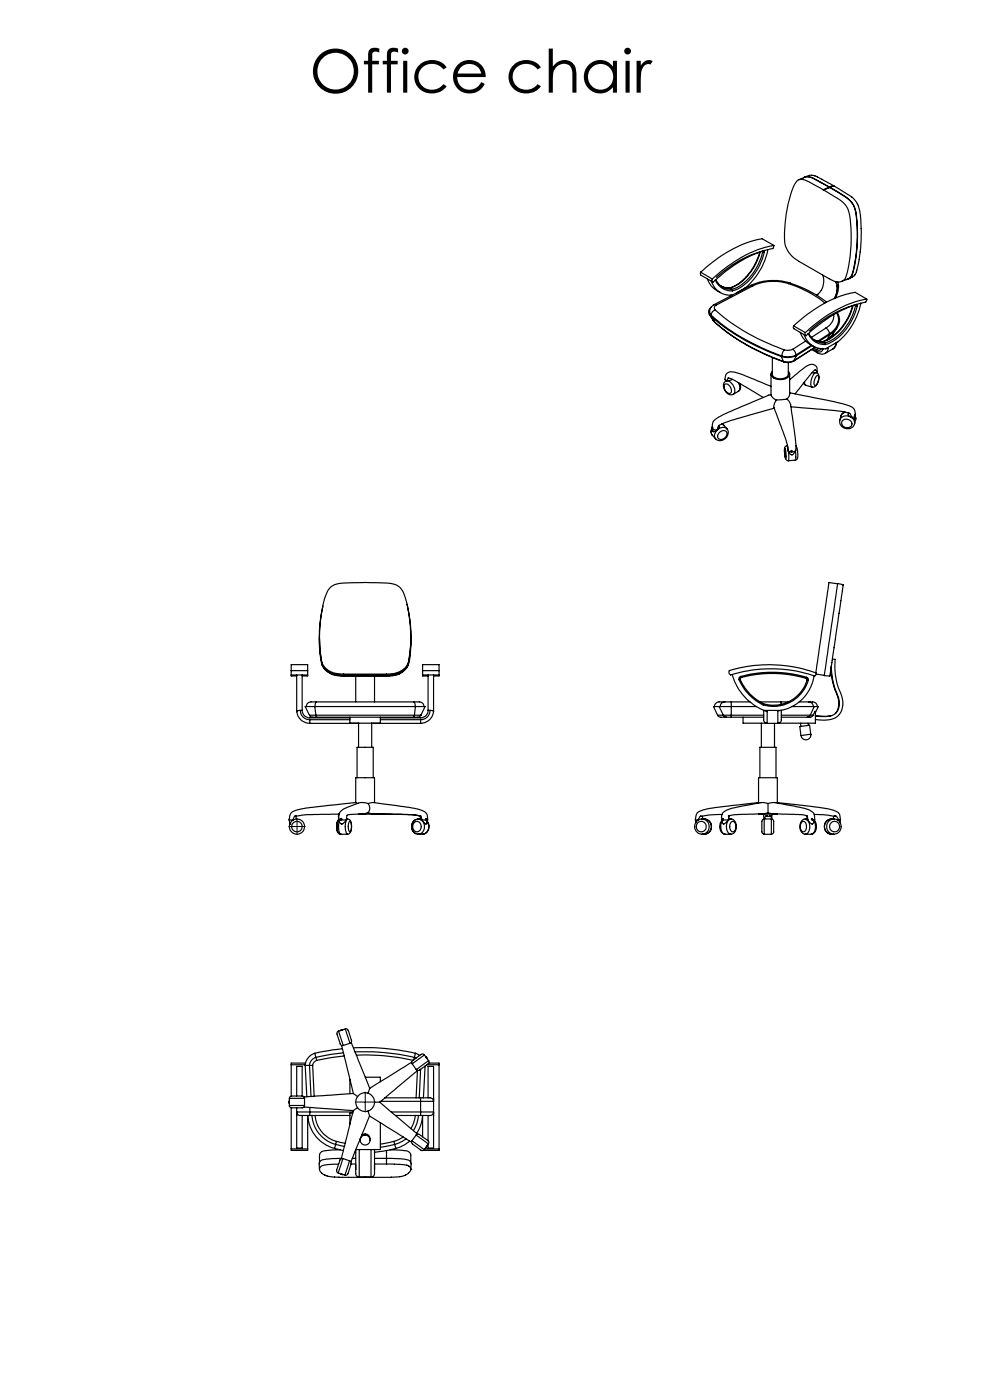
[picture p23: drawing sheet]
<svg xmlns="http://www.w3.org/2000/svg" width="210mm" height="297mm" viewBox="0 0 210 297" stroke-linecap="round" stroke-linejoin="round" font-family="sans-serif">
<defs><g id="words">
<text font-size="12.7" x="65.7" y="19.7">Office chair</text>
</g></defs>
<path d="M62.8 175.3h-1.5M63 175.1v-1.5M63 175.6v1.5M63.3 175.3h1.4M77.2 233.8h-1.8M77.5 233.5v-1.8M77.5 234v1.9M77.7 233.8h1.9" fill="none" stroke="#000" stroke-width=".21" stroke-dasharray="15.2 1.3 1.3 1.3"/>
<path d="M62.9 175.4h.2M63 175.2v.3M77.3 233.8h.3M77.5 233.7v.2" fill="none" stroke="#000" stroke-width=".21"/>
<g fill="none" stroke="#000" stroke-width=".25">
<path d="M169.4 38.1l1.3-.5a2.57 2.57 0 0 1 2.2 .5l3 1.6M170.4 37.7a2.14 2.14 0 0 1 2.6 .4l2.9 1.5M170.8 37.5a3.5 3.5 0 0 1 3.6 .6l2.3 1.3M175.9 39.6l.1 .1M175.9 39.7l.1 .1M175.9 39.7l-1.3 .5M176 39.8l1.8 1a6.9 6.9 0 0 1 3.4 3.1 28.3 28.3 0 0 1-.6 14.7l-.6 .5-1.5 .6M176 39.7l.9 .5a9 9 0 0 1 4.2 3.4 18.3 18.3 0 0 1 .8 7.7 19.7 19.7 0 0 1-1.3 7.4l-.6 .5-.6 .1M176 39.8l-1.3 .5M176.7 39.4l-.8 .2M176.7 39.4h.2M176.9 39.4l2.2 1.4a5.5 5.5 0 0 1 3.4 5.1 29.3 29.3 0 0 1-1.1 12.3l-.5 .5-.9 .5"/>
<path d="M176.9 39.4l-.9 .3M148.6 57.7l.1 .7 2.5 1.4M148.6 57.7l2.5 1.5M150 59.2l1 1.5 .6 .6 1.2 .8M150.9 59.6a4.2 4.2 0 0 0 4.4 3M151.7 59.4a3.7 3.7 0 0 0 3.7 2.3M151.7 59.4h.1M151.8 59.4h-.1M151.8 59.3l.7 1.1 .5 .3M161.1 53.5a11.4 11.4 0 0 1-5.9 7.5l-.5 .1M161.3 53.4a11.4 11.4 0 0 1-6 7.6l-.5 .1M161.6 53.4l.2 .1"/>
<path d="M161.7 53.3a23.4 23.4 0 0 0-9.8 5.5M161.7 53.3h.1M161.7 53.3l.1 .2M161.8 53.5a11 11 0 0 1-6.3 7.8l-.2 .1M161.8 53.5h.3M161.9 53.2l-.2 .1M162 53.2l.1 .3M162.1 53.5a11.4 11.4 0 0 1-6.2 8.1l-.5 .1M162.9 52.9a14.4 14.4 0 0 1-4.8 8.2M164.1 52.1a26.3 26.3 0 0 0-13 7.1M164.1 52.1l-.1 .5a27.5 27.5 0 0 0-12.8 7.2l-.1-.1v-.5M164.1 52.1l-2.4-1.4a26.6 26.6 0 0 0-13.1 7"/>
<path d="M174.5 58.3a3.7 3.7 0 0 1-1.3 4.3M174.6 40.2l-3-1.6a2.29 2.29 0 0 0-2.4-.3 11 11 0 0 0-2 4.9 21.7 21.7 0 0 0-.5 9.1 6.3 6.3 0 0 0 2.8 3.2l6.4 3.6a2.94 2.94 0 0 0 2.9 .5l.3-.2a8.1 8.1 0 0 0 1.1-4.1 26.8 26.8 0 0 0-.3-10.9l-.3-.4a4.9 4.9 0 0 0-1.8-1.8l-3.1-1.9M174.6 40.2l.1 .1M177.3 59.8a4.1 4.1 0 0 1-.3 3.4M177.3 59.8a3.9 3.9 0 0 1-.3 3.4M177.7 59.8a4.8 4.8 0 0 1-.5 3.4M150.5 66.7l.8 1.3M150.6 66.9a45.1 45.1 0 0 0 15.1 8.7M150.6 66.9l.8 1.3M150.8 65.2l-.5 .8 .1 .5 .2 .4M150.8 66.8a43 43 0 0 0 15.1 8.7M151.3 68l.2 .2"/>
<path d="M151.3 68h.1M151.3 68l.1 .2M151.4 68.2a44.5 44.5 0 0 0 14.8 8.5M151.4 68.2h.1M151.5 68.2a43.7 43.7 0 0 0 14.8 8.6M151.7 65.8a1.22 1.22 0 0 0-.9 1M151.7 65.8a43.4 43.4 0 0 0 14.7 8.4M151.9 64.7a1.17 1.17 0 0 0-1.4 1.3l.1 .5 .2 .3M151.9 64.7l-.4 .6 .2 .5M153 60.7l1.2 .6 1.1 .1M153 60.7l1.8 .4M154.8 61.1l.5 .3"/>
<path d="M155 62.6v.2M155.2 62.6v.1M155.3 61.4l.1 .3M158.1 61.1v.1M158.1 61.1l-1.9 1.1M159.2 60.6h.5M159.2 60.6l-7.8 4.1M159.7 60.6l-7.8 4.1M163.5 79.4v4.4l.4 .6 .7 .5M163.8 75.8v3.6a1.84 1.84 0 0 0 2.6 .8l.5-.3 .3-.4v-2.6M163.8 78.8a.89 .89 0 0 0-.2 .9 .89 .89 0 0 0 .8 .6 2.31 2.31 0 0 0 3.1-.8l-.1-.5-.2-.2M165.7 75.6l.5 1.1"/>
<path d="M166.2 76.7l.1 .1M166.4 74.2l-.5 .7v.6M167.3 60.2a10.7 10.7 0 0 0-7.6 .4M167.3 60.2a23 23 0 0 1 7.7 4.1M167.5 79.4v4.3l-.6 1M167.6 60a25.4 25.4 0 0 1 7.7 4.1M167.6 60a11.4 11.4 0 0 0-8.4 .6M167.6 60l-.3 .2M168.1 74.1l-.9 .2-.8-.1M168.1 74.1l.5 .5 .2 .7M168.2 76.7l-.8 .2-1.1-.1M168.3 69.1l.1 .6 2.5 1.5"/>
<path d="M168.3 69.1l2.5 1.5M168.4 76.5l-.9 .3-1.3-.1M168.4 76.5l-.2 .2M168.8 75.3l-1.4 .4-1.5-.2M169 75.4l-1.7 .4-1.6-.2M169 75.4l-.6 1.1M169.8 70.5l.5 1.2 .6 .6 1.6 1.1M170.6 71a4.2 4.2 0 0 0 4.6 3M170.9 72.4l-2.8 1.7M171.5 70.8a3.8 3.8 0 0 0 3.6 2.3M171.5 70.8h.1M171.6 70.7l.3 .7 .9 .7"/>
<path d="M172.1 73.2l-3.3 2.1M172.2 74.2l1.2 .6M172.3 79.1h.7M172.3 73.3l-3.3 2.1M172.4 74l.8 .5M172.6 73.9l.6 .3M172.7 72.1l.7 .4 1.6 .3M172.8 72.1l.8 .3 .8 .1M172.8 72.1l1.7 .4M172.9 78.5l.4 .4M172.9 73.7l-4.5 2.8M172.9 73.7l-4.6 3"/>
<path d="M173 78.4l-.9 .8-3.5 4.4M173 79.1h.1M173 79.1a2.79 2.79 0 0 0-.8 3h.1M173.1 79.1h.1M173.2 74.5l.2 .3M173.2 79.1a1.84 1.84 0 0 1 0 2.6l-.5 .4h-.4M173.2 79.7h.2a1.44 1.44 0 0 1-.2 1.8l-.3 .3a1.64 1.64 0 0 1 .3-2.1zM173.3 78.9a1.25 1.25 0 0 0-.6-1.5 1.25 1.25 0 0 0-1.5 .2l-3.7 3M173.3 78.9l-.2 .2M173.3 78.9l-.1 .2M173.4 74.8l.9 .3 .8-.2M173.6 73.9l-.4 .3"/>
<path d="M174.2 74l-.1 .1a.65 .65 0 0 1-.9 .1M174.4 72.5h.1M174.5 72.5l.5 .3M174.6 74l-.1 .3a.83 .83 0 0 1-1.3 .2M175 72.8l.1 .3M175.2 74l.4-.1v.2l-.1 .4-.4 .4M175.2 69.6l.6 .6 .1 .6M175.2 69.6l-3.1 2M175.4 72l-.1 .1M175.4 72l-.2 .2M175.9 70.8l-2.4 1.6M176.1 70.9l-2.4 1.5"/>
<path d="M176.1 70.9l-.7 1.1M176.7 74l-1.6 .9M176.8 70.8l-.7 .8-.7 .5M176.8 70.8l-1.4 1.2M176.8 66.8a3 3 0 0 1-1.6 2.8M177 63.2v.2M177.5 72.7l-.2 .7-.6 .6M177.5 66.4a3.2 3.2 0 0 1-1.6 4.4M177.6 66.3a3.1 3.1 0 0 1-1.2 4.4l-.3 .2M177.6 69.4l-.8 1.4M177.8 72.5l-.5 .3-.2 .7-.4 .5M177.8 72.5l-2.6 1.5"/>
<path d="M180.8 64.9a11.2 11.2 0 0 1-6 7.5l-.4 .1M181 64.8a11.1 11.1 0 0 1-6.2 7.6l-.3 .1M181.3 64.7l.2 .1M181.4 64.7l.1 .1M181.5 64.7a23.3 23.3 0 0 0-9.8 5.5M181.5 64.7h.1M181.5 64.8a11 11 0 0 1-6.3 7.9l-.2 .1M181.5 64.8l.3 .1M181.6 64.6l-.1 .1M181.7 64.6l.1 .3M181.8 64.9a11.3 11.3 0 0 1-6.5 8.1l-.2 .1M182.6 64.3a14.3 14.3 0 0 1-4.8 8.2"/>
<path d="M183.9 63.5l-.2 .5a28.5 28.5 0 0 0-12.8 7.2l-.2-.2 .1-.4M183.9 63.5a26.6 26.6 0 0 0-13.1 7.1M183.9 63.5l-2.5-1.5a25.9 25.9 0 0 0-13.1 7.1M151.1 90.7l-.3 .9 .3 .7M151.1 90.8l.2 .8 1-.6M151.1 90.9l-.2 .6 .2 .8M151.1 92.3l.7 .8M151.1 90.6v.2zM152.3 91l-.1 .1M152.5 91.9a.88 .88 0 0 1 1-.6 .88 .88 0 0 1 .7 .9 1.07 1.07 0 0 1-.8 1 1.07 1.07 0 0 1-1.2-.5zM152.5 90.2l.1 .5-.3 .3M153.2 89.9l.3 .3z"/>
<path d="M153.5 90.2l.7 .8M153.7 81.6a1.16 1.16 0 0 1 1.5 1.3 .56 .56 0 0 1-.5 .6 .56 .56 0 0 1-.6-.4l-.5-1zM153.9 80.9a1.75 1.75 0 0 0-.2 1.9 1.75 1.75 0 0 0 1.7 .9l.1-.1M153.9 80.9a1.8 1.8 0 0 1 2 1.7v.6l-.4 .4M154 80.7v.1M154 80.8l-.1 .1M154.2 80.7h-.3a1.36 1.36 0 0 1 .4-1.5 1.36 1.36 0 0 1 1.5-.3l1.7 .6 6 2.5M154.2 80.7v.1M154.2 91a1.63 1.63 0 0 1-.3 2 1.63 1.63 0 0 1-2.1 .1M154.2 80.8h-.2M154.2 91a1.69 1.69 0 0 0-2 .1 1.69 1.69 0 0 0-.4 2M154.4 80.1l2.3 1.1 5.2 3.1"/>
<path d="M154.6 80.2l-.4 .5M155.3 80.5l-1.1 .3M156.6 81.1a1.37 1.37 0 0 1 0 1.9M156.6 83l-1.1 .6M156.9 81.3l.2 .9-.2 .6-.3 .2M163.5 83.7l-6.2 2.6a24.5 24.5 0 0 0-5.8 2.9 1.62 1.62 0 0 0-.2 1.8l.4 .2 .5-.1M164.2 86.6l-10 2.9a2.53 2.53 0 0 0-1.9 1.1l-.1 .5M164.6 84.9l-.3 .8-.2 .7 2.7 7.2 .4 2M166.4 95.1l.3 .9v1.3l-.3-1zM166.9 84.7l.6 .7a4.5 4.5 0 0 1 .5 2.3l.7 4.9a6.1 6.1 0 0 1 0 3.1 1.34 1.34 0 0 1-1.5-.1M166.9 94.5a.96 .96 0 0 0-.5 1.4v.3a1.34 1.34 0 0 0 .8 1.6M166.9 84.7l-2.3 .2"/>
<path d="M166.9 94.5l.2 .5M166.9 94.5h.1M167.1 95.5h.1M167.1 95.2l.1 .4M167.1 95.5l.2 .3M167.3 95.8l-.1 2M167.5 83.4l6.7 1.3a21.6 21.6 0 0 1 6.7 1.8 1.95 1.95 0 0 1 .5 1.7M167.8 86.3l10.2 .9a4.5 4.5 0 0 1 2.3 .6l.5 .7M168.6 95.7a.69 .69 0 0 1-.6 .8 .69 .69 0 0 1-.7-.7M168.7 97.6l-1.5 .2M168.7 95.7v1.9M168.8 94.6l.3 .6 .1 .8a1.32 1.32 0 0 1-.4 1.6h-.1"/>
<path d="M170.5 81.3l.4 .4M170.6 81l.3 .7M170.9 81.7l1.4 .4M178.4 88.3l-.2 .8M178.7 89.2a1.13 1.13 0 0 1 1.4-.2 1.13 1.13 0 0 1 .5 1.4 1.12 1.12 0 0 1-1.4 .2 1.12 1.12 0 0 1-.5-1.4zM179.2 87.4l-.6 .4-.2 .5M179.3 87.4l-.5 .3-.4 .6M180 87.6l-.1 .4 .3 .4M180.2 88.4l.2 .1M180.2 88.4a1.52 1.52 0 0 0-2 .7M180.4 88.5l.4 .2M180.4 88.5h.4"/>
<path d="M180.8 88.7a1.36 1.36 0 0 1 .1 1.8 1.36 1.36 0 0 1-1.8 .3l-.5-.3-.4-.5v-.9M181.4 87.9v.3zM181.4 88.3l.1 .8M181.4 88.2l-.6 .3M181.4 88.2l-.1 .7-.5-.2M181.5 89.1l-.2 .9M67.8 135.3v.3a13.3 13.3 0 0 0 .9 5.9 4.7 4.7 0 0 0 4.2 1.8M68.5 128.6a26.8 26.8 0 0 0-.1 12.5 4.6 4.6 0 0 0 4.5 2.2M86.3 128.2a28.3 28.3 0 0 1 .3 12.8 4.3 4.3 0 0 1-4.1 2.3h-.5M87.1 135.3v.3a13.3 13.3 0 0 1-.8 5.9 4.7 4.7 0 0 1-4.3 1.8M176.6 139.8l.5 .1a15.8 15.8 0 0 0 1.5 8.1 3.6 3.6 0 0 1-3.8 4.8l-1.8-.2M177.7 123.8l1.2 .2v.2l-2.5 16.7-.4 2.5-1.2-.1z"/>
<path d="M177.7 123.9l-1.9-.3-2.8 19.1M61.8 142.3v.9M61.8 142.3v-1.3h3.5v1.3M61.8 143.2h3.5M61.8 142.3h3.5M61.8 143.2v.2h1.1M62.9 143.2l.1 7.8M63 151a2.72 2.72 0 0 0 2.7 2.5M63.7 150.7l-.6 .1-.1 .2M63.7 150.7a1.99 1.99 0 0 0 2 2M63.7 150.7h.4M64.1 143.2v7.5"/>
<path d="M64.1 150.7v.4a1.62 1.62 0 0 0 1.6 1.2h8.5M65.3 142.3v.9M65.3 143.2v.2h-1.2M65.7 151.7h1.3M65.7 151.7a1.53 1.53 0 0 0 1.5 .4M65.7 152.7v.8M65.7 152.7h8.5M65.7 153.5h10.4M66.8 149.9l.2 1.8M66.8 149.9h21.3M66.8 149.9h-2.1l1 1.8M67 151.7h20.9"/>
<path d="M67 151.7l.2 .4M67.1 148.9l-.2 .4v.6M67.1 148.9h20.7M67.1 148.9a2.26 2.26 0 0 0-2 .5l-.1 .5M67.2 152.1h20.5M68.3 141a4.5 4.5 0 0 0 4.6 2.4M72.9 143a4.4 4.4 0 0 1-4.5-2.3 28.7 28.7 0 0 1 .9-14.8 3.5 3.5 0 0 1 3.8-2.2h8.7a3.8 3.8 0 0 1 4.2 3.3 27.4 27.4 0 0 1 .4 14 4.6 4.6 0 0 1-4.4 2M72.9 143h9.1M72.9 143v.3M72.9 143.3v.1M72.9 143.3h9.1M72.9 143.4h9.1"/>
<path d="M74.2 152.1v1.3h6.5v-1.3M75.5 143.4v5.5M76.1 153.5v5M76.1 153.4v.1M78.8 153.4v.1M78.8 153.5v5M78.8 153.5h10.4M79.4 143.4v5.5M80.7 152.7h8.5M82 143v.3M82 143.3v.1M86.6 141a4.3 4.3 0 0 1-4.6 2.4"/>
<path d="M87.8 148.9l.3 1M87.8 148.9a2.26 2.26 0 0 1 2 .5l.2 .5M87.9 151.7l-.2 .4M87.9 151.7h1.4M88.1 149.9l-.2 1.8M88.1 149.9h2.1l-.9 1.8M89.2 152.7v.8M89.3 151.7l-.6 .4h-1M89.6 142.3v.9M89.6 142.3v-1.3h3.5v1.3M89.6 143.2h3.5M89.6 142.3h3.5"/>
<path d="M89.6 143.2v.2h1.2M90.8 143.2v7.5M90.8 150.7a1.57 1.57 0 0 1-1.6 1.6h-8.5M90.8 150.7h.4M91.2 150.7l.6 .1 .2 .2M91.2 150.7a1.99 1.99 0 0 1-2 2M92 143.2v7.8M92 151a2.79 2.79 0 0 1-2.8 2.5M93.1 142.3v.9M93.1 143.2v.2h-1.1M152.2 151.7a1.83 1.83 0 0 0 1.9 .4M152.2 151.7h1.2"/>
<path d="M152.5 149.9l.9 1.8M152.5 149.9h2.6M152.5 149.9h-1.2l.9 1.8M153.4 151.7h1.7M153.4 151.7l.2 .3 .5 .1M153.7 148.9h-.2a1.65 1.65 0 0 0-1.9 .9v.1M153.7 148.9a1.03 1.03 0 0 0-.9 1M153.7 148.9h1.4M154.1 152.1h1M154.7 142.3a28.5 28.5 0 0 1 18.4 .6l-.2 .5a30.4 30.4 0 0 0-18-.3 .66 .66 0 0 1-.2-.8zM155.1 149.9v1.8M155.1 148.9v1"/>
<path d="M155.1 151.7v.4M155.1 149.9h5.4M155.1 148.9h4M155.1 152.1h6.9M155.1 151.7h6.9M155.3 143.1a11.7 11.7 0 0 0 6.7 7.6M156.8 144.2a10.7 10.7 0 0 0 5.1 5.3M157 144.1l-.2 .1M157 144.1a10.7 10.7 0 0 0 5 5.2M157.1 143.5a25.8 25.8 0 0 1 14 .2M157.1 143.5h-.1a.46 .46 0 0 0-.2 .7M157.1 143.5l.1 .3"/>
<path d="M157.2 143.8a25.3 25.3 0 0 1 13.8 .1M157.2 143.8l-.2 .3M157.6 152.1v1.3h4.9M161.2 148.9h4.4M161.5 153.4v5.1M162 150.7l.7 .3v2.5M162 150.7v.9a1.66 1.66 0 0 0 .5 1.8l.2 .1M162 149.3l-.1 .2M162 150.7h3.7M162.7 153.5h2.3M164.3 153.5v5M165.6 148.9h1.6"/>
<path d="M165.6 148.9l.1 .5M165.7 150.7v.9a1.74 1.74 0 0 1-.5 1.8l-.2 .1M165.7 150.7l-.7 .1v2.7M165.7 152.1h5.5M165.7 151.7h6.2M168 149.9h4.7M169.5 148.9h2.1M169.8 153.4l.1 .7M171 143.9l.2 .3M171.1 143.7l.3 .2v.4M171.1 143.7l-.1 .2M171.2 144.2a7.5 7.5 0 0 1-9.2 5.1"/>
<path d="M171.2 144.2l.2 .1M171.4 153.4l.1 .5M171.4 144.3a7.7 7.7 0 0 1-9.5 5.2M171.6 148.9a1.4 1.4 0 0 1 1.8 1M171.6 148.9l.3 .1a.91 .91 0 0 1 .6 .9M171.9 151.7l-.3 .3-.4 .1M171.9 151.7h.6M172 155.7a1.05 1.05 0 0 1-.9 1.2 1.05 1.05 0 0 1-1.2-.9M172 155.7l-.3-1.9-.3 .1-1.7 .2 .2 1.9M172 155.7l-2.1 .3M172.5 151.7l-.4 .4h-.9M172.5 151.7l.5-.8v2.5h-7.8"/>
<path d="M172.6 143.4a8.7 8.7 0 0 1-6.9 7.3M172.7 149.9h.9l-.6 1.3M172.7 149.9l-.8 1.8M173 151.8l1.8 .2 1.4-.1M173.1 143l1.7 .3M176.2 151.9l-.9 .1-2.3-.1M176.3 141.6a15.4 15.4 0 0 0 1.5 6.5 3.7 3.7 0 0 1-.6 3.3M176.4 141.3a16.3 16.3 0 0 0 1.5 6.8 3.2 3.2 0 0 1-.7 3.3M177.2 151.4l-1 .5M61.3 174h.8M61.3 174l.2 .8M61.4 173.7l-.1 .2"/>
<path d="M61.5 174.8h.1M62.1 174h.1M62.6 173.1l.2 .1M62.6 173.1l-.5 .9M62.6 173.1h.1M62.8 173.2l.1 .5M71.4 175.4a1.32 1.32 0 0 0 .8 1.6h1.5M71.4 175.4l.2 1M71.6 174.4l-.2 1M71.9 172.7l-.1 1.2M71.9 173.9a2.54 2.54 0 0 0 .1 3l.3 .1a2.72 2.72 0 0 1-.3-2.8M71.9 173.8l-.4 .5-.1 1.1"/>
<path d="M71.9 172.7l-2.4 .1a26.9 26.9 0 0 0-6.7 .4M71.9 174l.1 .2M73.4 174l-.8 .8-.4-.1-.2-.5M73.5 173.7h.2M73.7 173.7a1.78 1.78 0 0 1 .8 2.4l-.2 .6-.6 .3M73.7 173.7a2.91 2.91 0 0 0 0 3.2v.1M74.2 174.2a1.92 1.92 0 0 1 0 2.3 2.1 2.1 0 0 1 0-2.3zM75.5 170.2l-4.5 .5a39.8 39.8 0 0 0-8.7 1.4l-.4 .2a1.89 1.89 0 0 0-.6 1.7M75.5 170.2l.3 .3M75.5 170.2v-5.2h3.9v5.3M75.7 165v-6.5h3.5v6.5M78.1 170.5a5.2 5.2 0 0 0-3.9 .6l-.9 .3a2.01 2.01 0 0 0-1.4 2.6"/>
<path d="M78.1 172.4l-.9 .2-2.9 .2a.61 .61 0 0 0-.7 .4l-.1 .8h-1.6M78.1 172.4a5.9 5.9 0 0 0 3.2 .3l2.9 .1a18.3 18.3 0 0 1 5 .3h-.3a35.8 35.8 0 0 0-7.5-.4h-5.4M78.1 170.5l1.1-.3 7.2 1a7.7 7.7 0 0 1 4 1.3l.2 .3 .1 1.2h-1.1M78.1 170.5l.3 .8v.6l-.3 .5M87.9 174.4a1.03 1.03 0 0 1 1.4 .4 1.03 1.03 0 0 1-.2 1.3 .94 .94 0 0 1-1.3 .1 .94 .94 0 0 1-.2-1.2zM88.2 173.8a1.71 1.71 0 0 0 .1 3.1M88.6 173.7h.5M88.6 176.9l1 .1M89.2 173.8a1.58 1.58 0 0 0-1.8 1.1 1.58 1.58 0 0 0 .8 1.9l.6 .2a1.7 1.7 0 0 0 .9-2.8M89.2 173.8l.1 .2M89.2 173.8l.1-.7 .3 .9M89.3 174l.4 .2"/>
<path d="M89.3 174h.3M90.3 173.6l.2 .1-.1 .3zM90.6 174.3a1.67 1.67 0 0 1-1 2.7M90.6 174.2a1.64 1.64 0 0 1-1 2.7M90.6 174l-.2 .8-.7-.6M90.7 174l-.1 .2M147.6 174v.4M148.1 174h.1M148.7 173.1l-.3 .2-.3 .7M148.9 177h.5M148.9 173.7h.5M149 173.1l.1 .6"/>
<path d="M149.4 173.7a1.61 1.61 0 0 1 1.5 1.7 1.61 1.61 0 0 1-1.5 1.5M149.4 173.7a1.63 1.63 0 0 1 1.5 1.7 1.63 1.63 0 0 1-1.5 1.6M153.1 174.1a1.81 1.81 0 0 0 .6 2.8h.1M153.1 174l.1 .4a.43 .43 0 0 0 .4 .4 .43 .43 0 0 0 .4-.4l.6-.4M153.1 172.8l-4.4 .3M153.1 174.3a2.06 2.06 0 0 0 .6 2.6l.1 .1M153.8 177h1.2M154.5 173.1h.1M154.5 174h.1M154.6 173.5v.5M154.6 173.7h.4M154.7 173l-.2 1"/>
<path d="M155 173.7a1.75 1.75 0 0 1 .8 2.9l-.5 .3h-.3M155 173.7a1.7 1.7 0 0 0-.8 2.3l.3 .7 .5 .3M155.2 174.3a.79 .79 0 0 1 .8 .3 .79 .79 0 0 1 .1 .8l-.1 .5a.6 .6 0 0 1-.6 .6 .6 .6 0 0 1-.6-.7v-.7zM160.9 170.2l-4.1 .5a33.2 33.2 0 0 0-8.4 1.4 1.57 1.57 0 0 0-.8 1.9h.5M160.9 172.7h4M160.9 170.4v-5.4h4v5.4M161.2 165v-6.5h3.4v6.5M162 172.7v1.1M162.1 173.7a1.1 1.1 0 0 0-.5 1.5v.2a1.55 1.55 0 0 0 .3 1.5l.2 .1M162.1 173.7v3.3M162.1 177h1.5M162.1 173.7h1.5"/>
<path d="M162.4 173.1h.2M162.5 173.1l-.3 .6M162.5 173.1h.1M162.6 173.1h.1M162.9 170.5l-.3-.1a7 7 0 0 0-3.8 .4l-3 .6a3.3 3.3 0 0 0-2.7 1.4l-.1 1.2h1.5M162.9 172.4l-.9 .2-6.2 .2-1.1 .3M162.9 172.4l.9 .2 6.5 .3a.88 .88 0 0 1 1.1 .9v.2h-.2M162.9 170.5a4.4 4.4 0 0 1 2.9 0l5.3 1.1a1.81 1.81 0 0 1 1.7 2.4h-.5M162.9 170.5v1.9M163.4 173.1h.1M163.4 173.1h-.8M163.4 173.1l.3 .6"/>
<path d="M163.6 173.7a1.1 1.1 0 0 1 .5 1.5v.2a1.55 1.55 0 0 1-.3 1.5l-.2 .1M163.6 173.7v3.3M163.8 172.7l-.1 1.1M164.9 170.2l8.1 1a11 11 0 0 1 4.8 1.2 1.91 1.91 0 0 1 .5 1.6h-.4M170 174.4a.66 .66 0 0 1 .9 0 .66 .66 0 0 1 .2 .8 .82 .82 0 0 1-.2 .9 .82 .82 0 0 1-.8 .3 1.58 1.58 0 0 1-.1-2zM170.8 173.7a1.74 1.74 0 0 0-1.1 1.7 1.74 1.74 0 0 0 1.1 1.6v-.1M170.8 173.7l.3 .1M170.8 177h1.2M170.8 173.7h.3M171.1 173.8l.1 .2M171.1 173.8h.1M171.2 174l.3 .2"/>
<path d="M171.2 173.2l-.1 .6M171.5 174.2a1.91 1.91 0 0 1-.7 2.8M172.6 174a1.88 1.88 0 0 1-.4 2.9h-.2M172.6 174.1a2.14 2.14 0 0 1-.4 2.8l-.2 .1M172.7 174l-.3 .8a.49 .49 0 0 1-.7-.4l-.2-.2M172.7 172.8l4.4 .3-.3 .1-.1 .5M176.4 173.7a1.61 1.61 0 0 0-1.5 1.6 1.61 1.61 0 0 0 1.5 1.6M176.4 173.7a1.63 1.63 0 0 0-1.5 1.7 1.63 1.63 0 0 0 1.5 1.6M176.4 177h.5M176.4 173.7h.5M176.9 173.7a1.63 1.63 0 0 0-1.5 1.7 1.63 1.63 0 0 0 1.5 1.6M176.9 173.7l.7 .2"/>
<path d="M177.1 173.1l.4 .1 .4 .8M177.6 173.9v.1M177.6 174a1.61 1.61 0 0 1 .8 1.7 1.61 1.61 0 0 1-1.5 1.2M177.6 174h.3M178.3 174l-.1 .5M71.8 218.8a.91 .91 0 0 0-.1 1.2l.1 .4a1.72 1.72 0 0 0 .8 1.4h.2M71.8 218.8l1 3M72.4 218.5l-.2 .1M72.7 218.5h-.3M72.8 218.4l-.4 .1M73.2 218.3a.9 .9 0 0 1 .9 .9l.2 .5a1.8 1.8 0 0 1 .1 1.6h-.2M73.2 218.3l1 3"/>
<path d="M73.2 218.3l-1.4 .5M61.3 234l.1 .1M61.4 234.5a.99 .99 0 0 0 1.3 .5h.6a1.05 1.05 0 0 0 1.3-.5M61.4 233.6l-.1 .4M61.4 233.5l-.1 .5M61.4 234.5h3.2M61.4 233h3.2M61.4 233v1.5M61.8 235v8.7M61.8 225.9v6.6M61.8 225.9h3M62.9 232.5v-6.3h1.2v6.3"/>
<path d="M62.9 235v8.6h1.2v-7M64.1 232.5h-1.1a1.37 1.37 0 0 0-1.6 .4v.1M64.1 232.5l.4 .2 .1 .3M64.5 234.8l10.5 .8M64.6 233v1.5M64.7 226h1M64.7 226l.4 6.7M64.8 225.5h-3v.4M65.7 226h.6M65.7 226l.3 6.6M65.7 235.9v.7M65.7 235.9h-2.3a.26 .26 0 0 0-.3 0 .26 .26 0 0 0-.1 .3 1.52 1.52 0 0 0 1.6 .4h1.1"/>
<path d="M65.7 236.6h8.5M65.7 235.9h9.2M65.7 234.9v1M66.2 236.6a6.8 6.8 0 0 0 5 6.2M66.3 226l.3 6.5M66.8 223.4l-.4 .2a2.92 2.92 0 0 0-1.7 2.4M66.8 223.4l.2 .9M66.9 236.6a6.2 6.2 0 0 0 4.5 5.5M67 224.3a1.96 1.96 0 0 0-1.3 1.7M67 224.3l.2 .7M67.2 225a1.28 1.28 0 0 0-.9 1M72.5 221.8l2.5 10.2"/>
<path d="M72.6 222.5l-2.2 .2-3.6 .7M72.8 223.3l-5.8 1M73 224l-5.8 1M74.2 229v3M74.2 221.3l-1.4 .5M74.5 221.2l3.9 9.7M74.8 236.1h-.6v2.4M75 235.6l-2.6 10.2M75 232l-10.5 .7M75 232l.8 .6M75 222.3l2.9-.1a49.6 49.6 0 0 1 10.2 1.2M75.3 223.2l.8-.1a46.7 46.7 0 0 1 11.8 1.2"/>
<path d="M75.6 223.8l5.9 .2 6.1 .9M75.8 235l-.8 .6M77.5 228.5h3.2v1M78.1 235.7l.3 1M78.4 236.7l-4 9.8M78.4 236.7l8.9 5.6M78.4 230.9l-.3 1M79.4 233.8h1.1M80.5 233.8l8.1 6.8M80.7 238.2v5.7h-5.2M80.8 233.6h8.4M81.6 232.9h7.6"/>
<path d="M83 235.9h6.2M83.9 236.6h5.3M87.3 225.4l-8.9 5.5M87.4 225.7l.9 1.2M87.9 224.3l-.1 .5M87.9 224.3l.4 .2M88.1 236.6l-.3 1.6-.6 1.2M88.1 223.4l.9 .5M88.1 223.4l-.2 .9M88.5 227.1l-.2 5.8M88.6 227.1l-8.1 6.7M88.7 236.6v.3a6.4 6.4 0 0 1-1 3"/>
<path d="M89.2 235.9h2.7a.75 .75 0 0 1-1.1 .7h-1.6M89.2 235.9v.7M89.2 232.9h.9a1.61 1.61 0 0 1 1.8 .5 .25 .25 0 0 1-.1 .3 .25 .25 0 0 1-.3-.1h-2.3M89.2 232.9v.7M89.2 233.6v2.3M89.2 226.8l-.3 6.1M90 223.8a1.08 1.08 0 0 0-1.4 .4l-.2 .2a1.24 1.24 0 0 0-1 1.3M90 223.8l-2.6 1.9M90 223.8l.9 1.2M90.2 226.2l-.4 6.7M90.3 224.2h.1M90.4 224.2l.2 .3"/>
<path d="M90.4 224.2l.3 .4M90.6 225.9h2.5M90.8 232.9v-6.7h1.2v17.4h-1.2v-.8M90.8 236.6v5.4M90.9 225a.97 .97 0 0 1-.7 1.2l-.5 .3a1.16 1.16 0 0 1-1.3 .5l-.1-.1M90.9 225l-2.6 1.9M91 225.5h2.1v.4M93.1 225.9v17.8M61.8 243.7v.3h3.5v-.3M61.8 243.7h3.5M67.8 248.1a2.95 2.95 0 0 0 2.5 1.6l12.3 .1a5.8 5.8 0 0 0 4.2-1.1l.3-.6M71 243.6l1.8 .5"/>
<path d="M71 243.6a7.6 7.6 0 0 1-5.7-7v7.1M71.2 242.8l1.9 .4M71.2 242.8l-.2 .8M71.4 242.1l-.2 .7M71.4 242.1l1.8 .4M71.8 248.8l1.4 .5M71.8 246.9a7.2 7.2 0 0 0-3.8 .6l-.2 .6M72.1 249l.5 .2M72.1 243.9l-2.5 .1-1.4 .3-.4 .7v1.6M72.3 249l.3 .2M72.4 245.7l-3.1 .2-1.1 .3-.5 .6 .1 1.3M72.6 249.2h.1z"/>
<path d="M72.7 245.8a1.11 1.11 0 0 0-.9 1.1l-.4 1.3v.4l.4 .2M72.7 245.8l-.9 3M72.7 245.8l1.5 .5M74.2 246.3a1.05 1.05 0 0 1 0 1.4l-.1 .4a1.12 1.12 0 0 1-.9 1.2M74.2 246.3l-1 3M74.5 246.9h1M74.7 245.7h.8M75.3 244.4h.2M75.5 243.9v3.5a2.69 2.69 0 0 0 .3 2.2l.4 .1M75.5 247.2v.9M76.2 243.9v5.8M76.2 249.7h2.5"/>
<path d="M76.4 241.9a1.04 1.04 0 0 0 1.1 1 1.04 1.04 0 0 0 1-1M76.4 241.9a1.04 1.04 0 0 1 1.1-1.1 1.04 1.04 0 0 1 1 1.1M76.4 241.6v.3M76.7 240.8a1.06 1.06 0 0 1 1.3-.1 1.06 1.06 0 0 1 .5 1.2M78.7 243.9v5.8M79.4 243.9v3.9a2.06 2.06 0 0 1-.3 1.8l-.4 .1M79.4 245.7l4.6 .1 2.5 .3a.86 .86 0 0 1 .7 .8l-.1 1.2M79.4 247.2v.9M79.4 246.9h2.6M82 246.9h1a9 9 0 0 1 3.7 .5l.3 .3 .1 .4M82 244.1v2.8M82.8 243.9h.8a6.7 6.7 0 0 1 3.2 .5l.3 .6v1.6"/>
<path d="M83.5 242.1l-2.8 .6M83.5 242.1l.2 .7M83.7 242.8l-3 .6M83.7 242.8l.3 .8M84 243.6l-1.4 .4-3.2 .4M85.5 241.2l-2 .9M86.1 241.6l-1.4 .8-1 .4M86.9 242.1l-1.2 .9-1.7 .6M87.1 248.1h.1M87.4 242a1.16 1.16 0 0 0 .9 1.3l.2 .1a1.13 1.13 0 0 0 1.5 .5M87.4 242l2.6 1.9M88.3 240.8a1.06 1.06 0 0 1 1.4 .4l.3 .2a1.24 1.24 0 0 1 .9 1.2v.1"/>
<path d="M88.3 240.8l2.6 1.9M88.3 240.8l-.9 1.2M88.4 240.4l.8-1.6 .4-2.2v4.6M90.1 243.7h3M90.6 243.2l-.3 .2M90.6 243.2l-.4 .4M90.6 243.1v.1zM90.9 242.7l-.9 1.2M93.1 243.7v.3h-3.3"/>
<circle cx="167.9" cy="95.7" r=".15"/>
<circle cx="63" cy="175.3" r="1.6"/>
<circle cx="63" cy="175.4" r="1.12"/>
<circle cx="72.4" cy="173.8" r=".16"/>
<circle cx="148.8" cy="175.4" r="1.08"/>
<circle cx="148.9" cy="175.3" r="1.58"/>
<circle cx="153.3" cy="173.8" r=".15"/>
<circle cx="172.2" cy="173.8" r=".16"/>
<circle cx="177" cy="175.4" r="1.09"/>
<circle cx="77.5" cy="233.8" r="1.99"/>
</g>
<use href="#words"/>
</svg>
